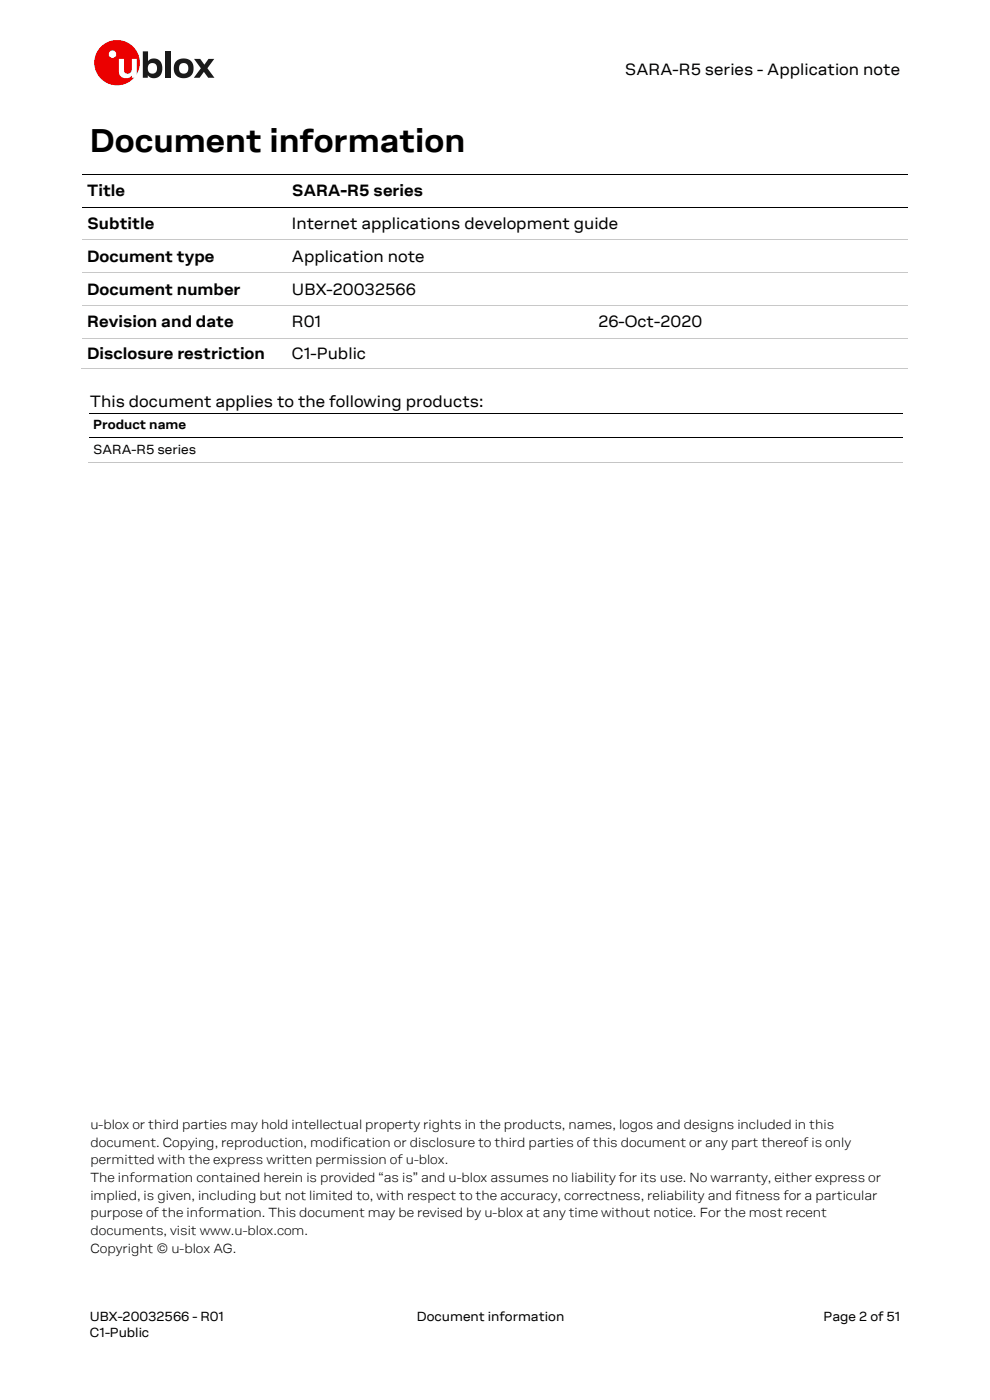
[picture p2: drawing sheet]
<svg xmlns="http://www.w3.org/2000/svg" width="210mm" height="297mm" viewBox="0 0 210 297" stroke-linecap="round" stroke-linejoin="round" font-family="sans-serif">
<defs><g id="words">
<text font-size="7.1" x="19" y="32.3">Document information</text>
<g font-size="3.5">
<text x="132.6" y="16">SARA-R5 series - Application note</text>
<text x="18.5" y="41.6">Title</text>
<text x="61.9" y="41.6">SARA-R5 series</text>
<text x="18.5" y="48.5">Subtitle</text>
<text x="61.9" y="48.6">Internet applications development guide</text>
<text x="18.5" y="55.5">Document type</text>
<text x="61.9" y="55.5">Application note</text>
<text x="18.5" y="62.5">Document number</text>
<text x="61.9" y="62.5">UBX-20032566</text>
<text x="18.5" y="69.4">Revision and date</text>
<text x="61.9" y="69.5">R01</text>
<text x="126.9" y="69.5">26-Oct-2020</text>
<text x="18.5" y="76.1">Disclosure restriction</text>
<text x="61.9" y="76.1">C1-Public</text>
<text x="19" y="86.3">This document applies to the following products:</text>
</g>
<g font-size="2.8">
<text x="19.8" y="91.1">Product name</text>
<text x="19.8" y="96.3">SARA-R5 series</text>
<text x="19.2" y="239.6">u-blox or third parties may hold intellectual property rights in the products, names, logos and designs included in this</text>
<text x="19.2" y="243.3">document. Copying, reproduction, modification or disclosure to third parties of this document or any part thereof is only</text>
<text x="19.2" y="247.1">permitted with the express written permission of u-blox.</text>
<text x="19.2" y="250.8">The information contained herein is provided “as is” and u-blox assumes no liability for its use. No warranty, either express or</text>
<text x="19.2" y="254.5">implied, is given, including but not limited to, with respect to the accuracy, correctness, reliability and fitness for a particular</text>
<text x="19.2" y="258.3">purpose of the information. This document may be revised by u-blox at any time without notice. For the most recent</text>
<text x="19.2" y="262">documents, visit www.u-blox.com.</text>
<text x="19.2" y="265.8">Copyright © u-blox AG.</text>
<text x="19" y="280.2">UBX-20032566 - R01</text>
<text x="88.5" y="280.2">Document information</text>
<text x="174.7" y="280.2">Page 2 of 51</text>
<text x="19" y="283.8">C1-Public</text>
</g>
</g></defs>
<circle cx="24.8" cy="13.3" r="4.8" fill="#eb0000"/>
<circle cx="23.9" cy="11.5" r=".8" fill="#fff"/>
<g fill="#1a1a1a">
<path d="M35.1 10.9h1.1v5.6h-1.1z"/>
<path d="M41.2 12.5h1.3l.9 1.2 .8-1.2h1.2l-1.4 2 1.5 2h-1.3l-.9-1.3-1 1.3h-1.2l1.5-2z"/>
<path d="M30.3 10.9h1.1v2.1a1.8 1.8 0 0 1 2.2-.3 1.8 1.8 0 0 1 .8 2 1.74 1.74 0 0 1-1.1 1.8 1.74 1.74 0 0 1-1.9-.5v.5h-1.1zM31.6 13.7a1.13 1.13 0 0 0-.2 1.4 1.13 1.13 0 0 0 1.4 .4 1.12 1.12 0 0 0 .5-1.6 1.12 1.12 0 0 0-1.6-.3z"/>
<path d="M36.8 14.4a2.15 2.15 0 0 1 4.3 0 2.15 2.15 0 0 1-4.3 0zM38.2 13.7a1.13 1.13 0 0 0-.1 1.4 1.13 1.13 0 0 0 1.4 .4 1.13 1.13 0 0 0 .4-1.6 1.13 1.13 0 0 0-1.6-.3z"/>
</g>
<path d="M25.2 12.5h1.1v2.4a.81 .81 0 0 0 .9 .7 .81 .81 0 0 0 .7-.9v-2.2h1.1v4h-1.1v-.5a1.53 1.53 0 0 1-1.7 .5 1.53 1.53 0 0 1-1-1.5z" fill="#fff"/>
<path d="M17.5 37h42.5M60.2 37h132.4M17.5 43.9h42.5M60.2 43.9h132.4" fill="none" stroke="#000" stroke-width=".21"/>
<g fill="#000">
<path d="M60 36.9h.2v.1h-.2z" fill-rule="evenodd"/>
<path d="M60 43.9h.2v.1h-.2z" fill-rule="evenodd"/>
</g>
<path d="M17.5 50.9h42.5" fill="none" stroke="#c8c8c8" stroke-width=".21"/>
<path d="M60 50.8h.2v.2h-.2z" fill-rule="evenodd" fill="#c8c8c8"/>
<path d="M60.2 50.9h64.8" fill="none" stroke="#c8c8c8" stroke-width=".21"/>
<path d="M125 50.8h.2v.2h-.2z" fill-rule="evenodd" fill="#c8c8c8"/>
<path d="M17.5 57.9h42.5M125.2 50.9h67.4" fill="none" stroke="#c8c8c8" stroke-width=".21"/>
<path d="M60 57.8h.2v.2h-.2z" fill-rule="evenodd" fill="#c8c8c8"/>
<path d="M60.2 57.9h64.8" fill="none" stroke="#c8c8c8" stroke-width=".21"/>
<path d="M125 57.8h.2v.2h-.2z" fill-rule="evenodd" fill="#c8c8c8"/>
<path d="M125.2 57.9h67.4M17.5 64.9h42.5" fill="none" stroke="#c8c8c8" stroke-width=".21"/>
<path d="M60 64.8h.2v.1h-.2z" fill-rule="evenodd" fill="#c8c8c8"/>
<path d="M60.2 64.9h64.8" fill="none" stroke="#c8c8c8" stroke-width=".21"/>
<path d="M125 64.8h.2v.1h-.2z" fill-rule="evenodd" fill="#c8c8c8"/>
<path d="M17.5 71.8h42.5M125.2 64.9h67.4" fill="none" stroke="#c8c8c8" stroke-width=".21"/>
<path d="M60 71.7h.2v.2h-.2z" fill-rule="evenodd" fill="#c8c8c8"/>
<path d="M60.2 71.8h64.8" fill="none" stroke="#c8c8c8" stroke-width=".21"/>
<path d="M125 71.7h.2v.2h-.2z" fill-rule="evenodd" fill="#c8c8c8"/>
<path d="M17.2 78.1h42.8M125.2 71.8h67.4" fill="none" stroke="#c8c8c8" stroke-width=".21"/>
<path d="M59.7 78h.2v.2h-.2z" fill-rule="evenodd" fill="#c8c8c8"/>
<path d="M59.9 78.1h65.1" fill="none" stroke="#c8c8c8" stroke-width=".21"/>
<path d="M124.8 78h.2v.2h-.2z" fill-rule="evenodd" fill="#c8c8c8"/>
<path d="M125 78.1h67.6" fill="none" stroke="#c8c8c8" stroke-width=".21"/>
<path d="M19 87.6h172.6M19 92.9h172.6" fill="none" stroke="#000" stroke-width=".21"/>
<path d="M18.8 98.1h172.8" fill="none" stroke="#c5c5c5" stroke-width=".21"/>
<use href="#words"/>
</svg>
